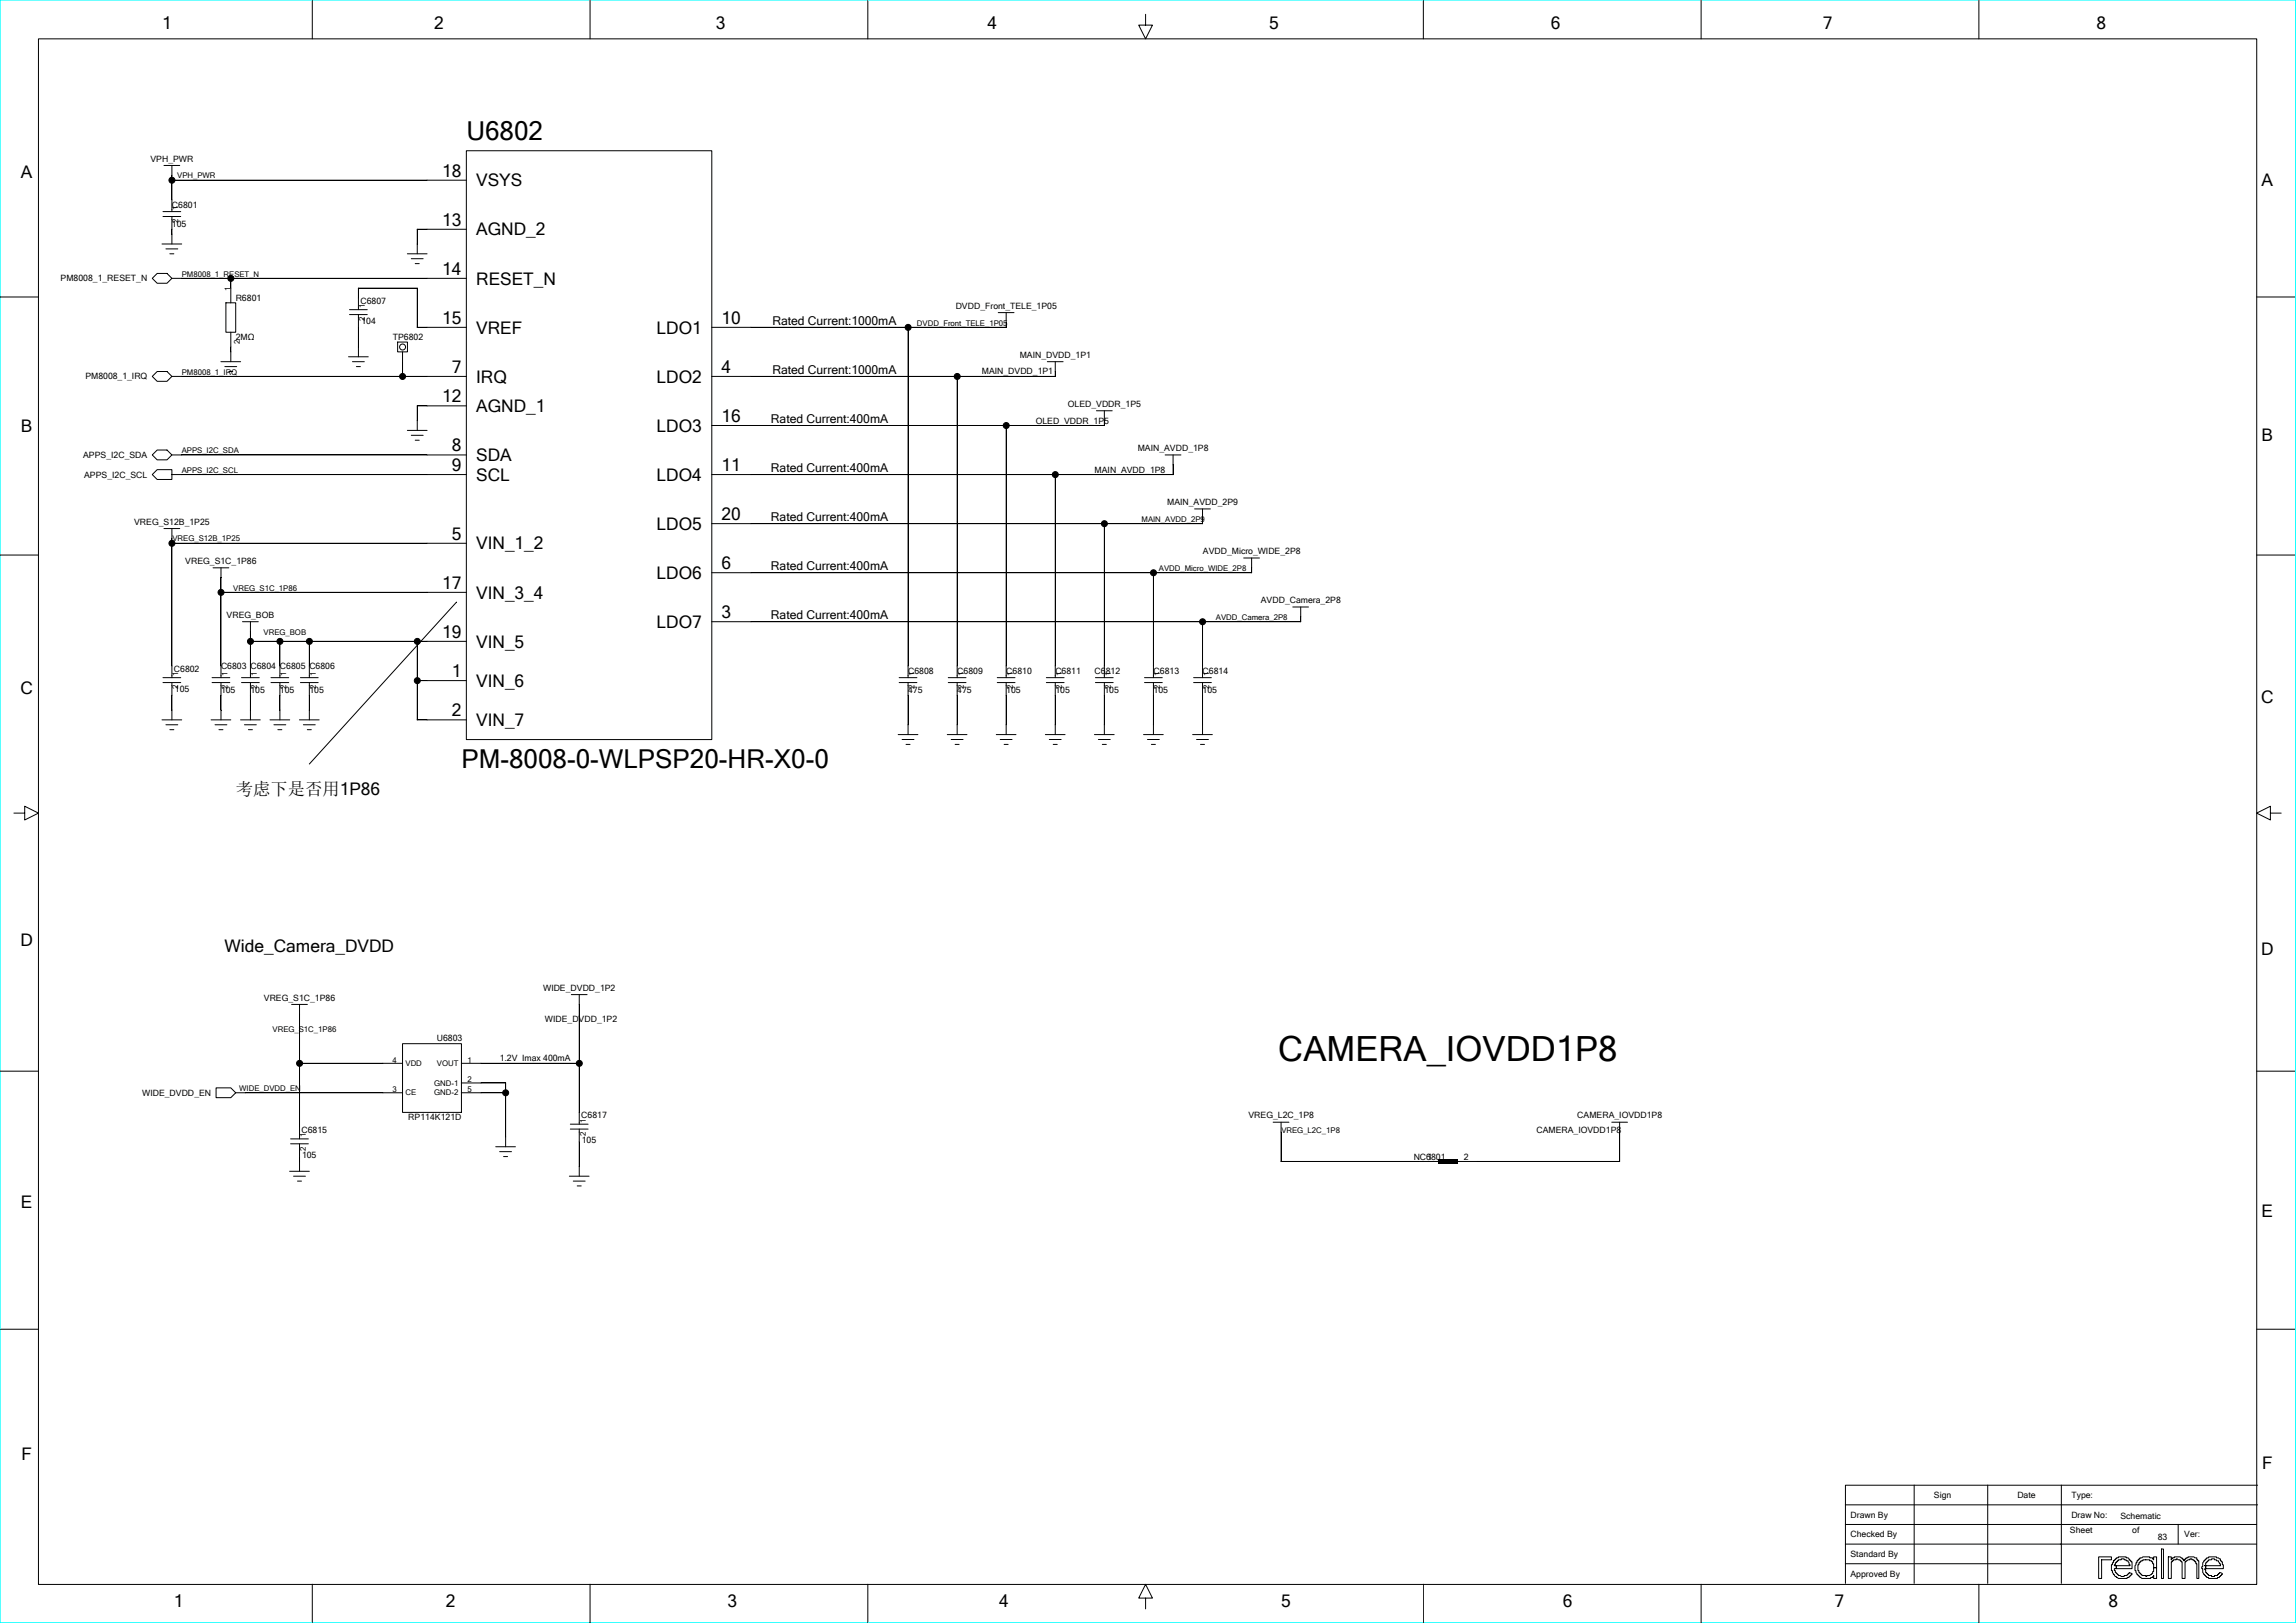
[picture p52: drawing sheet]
<svg xmlns="http://www.w3.org/2000/svg" width="297mm" height="210mm" viewBox="0 0 297 210" stroke-linecap="round" stroke-linejoin="round" font-family="sans-serif">
<defs><g id="words">
<text font-size="4.5" x="165.4" y="137.3">CAMERA_IOVDD1P8</text>
<g font-size="3.4">
<text x="60.3" y="18.2">U6802</text>
<text x="59.7" y="99.4">PM-8008-0-WLPSP20-HR-X0-0</text>
</g>
<g font-size="2.2">
<text x="21" y="3.8">1</text>
<text x="56.1" y="3.8">2</text>
<text x="92.6" y="3.8">3</text>
<text x="127.8" y="3.8">4</text>
<text x="164.2" y="3.8">5</text>
<text x="200.6" y="3.8">6</text>
<text x="235.8" y="3.8">7</text>
<text x="271.2" y="3.8">8</text>
<text x="2.7" y="23">A</text>
<text x="57.2" y="22.8">18</text>
<text x="57.2" y="29.2">13</text>
<text x="61.6" y="24.1">VSYS</text>
<text x="292.6" y="24.1">A</text>
<text x="57.2" y="35.5">14</text>
<text x="61.6" y="30.5">AGND_2</text>
<text x="57.2" y="41.9">15</text>
<text x="61.6" y="36.8">RESET_N</text>
<text x="93.3" y="41.9">10</text>
<text x="61.6" y="43.2">VREF</text>
<text x="84.9" y="43.2">LDO1</text>
<text x="57.2" y="52">12</text>
<text x="58.4" y="48.2">7</text>
<text x="61.6" y="49.5">IRQ</text>
<text x="61.6" y="53.3">AGND_1</text>
<text x="84.9" y="49.5">LDO2</text>
<text x="93.3" y="48.2">4</text>
<text x="2.7" y="55.9">B</text>
<text x="58.4" y="58.4">8</text>
<text x="61.6" y="59.7">SDA</text>
<text x="84.9" y="55.9">LDO3</text>
<text x="93.3" y="54.6">16</text>
<text x="292.6" y="57">B</text>
<text x="58.4" y="60.9">9</text>
<text x="61.6" y="62.2">SCL</text>
<text x="84.9" y="62.2">LDO4</text>
<text x="93.3" y="60.9">11</text>
<text x="58.4" y="69.8">5</text>
<text x="61.6" y="71.1">VIN_1_2</text>
<text x="84.9" y="68.6">LDO5</text>
<text x="93.3" y="67.3">20</text>
<text x="57.2" y="76.2">17</text>
<text x="61.6" y="77.4">VIN_3_4</text>
<text x="84.9" y="74.9">LDO6</text>
<text x="93.3" y="73.6">6</text>
<text x="57.2" y="82.5">19</text>
<text x="61.6" y="83.8">VIN_5</text>
<text x="84.9" y="81.2">LDO7</text>
<text x="93.3" y="80">3</text>
<text x="2.6" y="89.8">C</text>
<text x="58.4" y="87.6">1</text>
<text x="61.6" y="88.9">VIN_6</text>
<text x="58.4" y="92.7">2</text>
<text x="61.6" y="93.9">VIN_7</text>
<text x="292.5" y="90.9">C</text>
<text x="30.5" y="102.8">考虑下是否用1P86</text>
<text x="2.6" y="122.4">D</text>
<text x="29" y="123.1">Wide_Camera_DVDD</text>
<text x="292.5" y="123.5">D</text>
<text x="2.7" y="156.3">E</text>
<text x="292.6" y="157.4">E</text>
<text x="2.8" y="188.9">F</text>
<text x="292.6" y="190.1">F</text>
<text x="22.5" y="208">1</text>
<text x="57.7" y="208">2</text>
<text x="94.1" y="208">3</text>
<text x="129.3" y="208">4</text>
<text x="165.7" y="208">5</text>
<text x="202.2" y="208">6</text>
<text x="237.3" y="208">7</text>
<text x="272.7" y="208">8</text>
</g>
<g font-size="1.6">
<text x="99.9" y="42">Rated Current:1000mA</text>
<text x="99.9" y="48.4">Rated Current:1000mA</text>
<text x="99.7" y="54.7">Rated Current:400mA</text>
<text x="99.7" y="61.1">Rated Current:400mA</text>
<text x="99.7" y="67.4">Rated Current:400mA</text>
<text x="99.7" y="73.8">Rated Current:400mA</text>
<text x="99.7" y="80.1">Rated Current:400mA</text>
</g>
<g font-size="1.1">
<text x="19.5" y="20.9">VPH_PWR</text>
<text x="22.2" y="26.9">C6801</text>
<text x="22.2" y="29.4">105</text>
<text x="7.8" y="36.4">PM8008_1_RESET_N</text>
<text x="30.5" y="38.9">R6801</text>
<text x="46.6" y="39.3">C6807</text>
<text x="46.8" y="42">104</text>
<text x="123.6" y="39.9">DVDD_Front_TELE_1P05</text>
<text x="30.5" y="44">2MΩ</text>
<text x="50.8" y="44">TP6802</text>
<text x="131.9" y="46.3">MAIN_DVDD_1P1</text>
<text x="11" y="49.1">PM8008_1_IRQ</text>
<text x="127" y="48.5">MAIN_DVDD_1P1</text>
<text x="138.1" y="52.6">OLED_VDDR_1P5</text>
<text x="10.8" y="59.3">APPS_I2C_SDA</text>
<text x="134" y="54.8">OLED_VDDR_1P5</text>
<text x="147.2" y="58.4">MAIN_AVDD_1P8</text>
<text x="10.9" y="61.8">APPS_I2C_SCL</text>
<text x="141.6" y="61.2">MAIN_AVDD_1P8</text>
<text x="151" y="65.3">MAIN_AVDD_2P9</text>
<text x="17.3" y="67.9">VREG_S12B_1P25</text>
<text x="155.6" y="71.7">AVDD_Micro_WIDE_2P8</text>
<text x="24" y="73">VREG_S1C_1P86</text>
<text x="29.3" y="79.9">VREG_BOB</text>
<text x="163.1" y="78">AVDD_Camera_2P8</text>
<text x="22.5" y="86.9">C6802</text>
<text x="22.6" y="89.6">105</text>
<text x="28.6" y="89.7">105</text>
<text x="28.6" y="86.5">C6803 C6804 C6805 C6806</text>
<text x="32.4" y="89.7">105</text>
<text x="36.2" y="89.7">105</text>
<text x="40" y="89.7">105</text>
<text x="117.5" y="89.7">475</text>
<text x="117.5" y="87.2">C6808</text>
<text x="123.8" y="87.2">C6809</text>
<text x="123.8" y="89.7">475</text>
<text x="130.2" y="89.7">105</text>
<text x="130.2" y="87.2">C6810</text>
<text x="136.5" y="89.7">105</text>
<text x="136.5" y="87.2">C6811</text>
<text x="141.6" y="87.2">C6812</text>
<text x="142.9" y="89.7">105</text>
<text x="149.2" y="87.2">C6813</text>
<text x="149.2" y="89.7">105</text>
<text x="155.6" y="89.7">105</text>
<text x="155.6" y="87.2">C6814</text>
<text x="34.1" y="129.5">VREG_S1C_1P86</text>
<text x="70.3" y="128.2">WIDE_DVDD_1P2</text>
<text x="56.5" y="134.7">U6803</text>
<text x="64.6" y="137.3">1.2V Imax 400mA</text>
<text x="70.5" y="132.3">WIDE_DVDD_1P2</text>
<text x="18.4" y="141.8">WIDE_DVDD_EN</text>
<text x="39" y="146.6">C6815</text>
<text x="39.1" y="149.9">105</text>
<text x="52.8" y="145">RP114K121D</text>
<text x="75.2" y="144.7">C6817</text>
<text x="75.3" y="147.9">105</text>
<text x="161.5" y="144.7">VREG_L2C_1P8</text>
<text x="198.7" y="146.6">CAMERA_IOVDD1P8</text>
<text x="204" y="144.7">CAMERA_IOVDD1P8</text>
<text x="182.9" y="150">NC6801</text>
<text x="184.6" y="150">1</text>
<text x="189.4" y="150">2</text>
<text x="239.4" y="196.4">Drawn By</text>
<text x="250.2" y="193.8">Sign</text>
<text x="261" y="193.8">Date</text>
<text x="267.9" y="193.8">Type:</text>
<text x="267.9" y="196.4">Draw No:</text>
<text x="274.3" y="196.5">Schematic</text>
<text x="239.4" y="198.9">Checked By</text>
<text x="239.4" y="201.5">Standard By</text>
<text x="267.8" y="198.4">Sheet</text>
<text x="275.8" y="198.4">of</text>
<text x="279.1" y="199.3">83</text>
<text x="282.6" y="198.9">Ver:</text>
<text x="239.4" y="204">Approved By</text>
</g>
<g font-size="1">
<text x="22.9" y="23.1">VPH_PWR</text>
<text x="23.1" y="28.9" transform="rotate(-90 23.1 28.9)">2</text>
<text x="23.1" y="27.2" transform="rotate(-90 23.1 27.2)">1</text>
<text x="23.5" y="35.8">PM8008_1_RESET_N</text>
<text x="29.8" y="37.7" transform="rotate(-90 29.8 37.7)">1</text>
<text x="47.2" y="41.6" transform="rotate(-90 47.2 41.6)">2</text>
<text x="47.2" y="39.8" transform="rotate(-90 47.2 39.8)">1</text>
<text x="31" y="44.4" transform="rotate(-90 31 44.4)">2</text>
<text x="118.6" y="42.1">DVDD_Front_TELE_1P05</text>
<text x="23.5" y="48.5">PM8008_1_IRQ</text>
<text x="23.5" y="58.6">APPS_I2C_SDA</text>
<text x="23.5" y="61.2">APPS_I2C_SCL</text>
<text x="22.3" y="70.1">VREG_S12B_1P25</text>
<text x="147.7" y="67.5">MAIN_AVDD_2P9</text>
<text x="30.2" y="76.4">VREG_S1C_1P86</text>
<text x="149.9" y="73.9">AVDD_Micro_WIDE_2P8</text>
<text x="34.1" y="82.1">VREG_BOB</text>
<text x="157.3" y="80.2">AVDD_Camera_2P8</text>
<text x="23.1" y="89.2" transform="rotate(-90 23.1 89.2)">2</text>
<text x="23.1" y="87.5" transform="rotate(-90 23.1 87.5)">1</text>
<text x="29.4" y="89.2" transform="rotate(-90 29.4 89.2)">2</text>
<text x="29.4" y="87.5" transform="rotate(-90 29.4 87.5)">1</text>
<text x="33.2" y="89.2" transform="rotate(-90 33.2 89.2)">2</text>
<text x="33.2" y="87.5" transform="rotate(-90 33.2 87.5)">1</text>
<text x="37" y="89.2" transform="rotate(-90 37 89.2)">2</text>
<text x="37" y="87.5" transform="rotate(-90 37 87.5)">1</text>
<text x="40.8" y="89.2" transform="rotate(-90 40.8 89.2)">2</text>
<text x="40.8" y="87.5" transform="rotate(-90 40.8 87.5)">1</text>
<text x="118.3" y="89.2" transform="rotate(-90 118.3 89.2)">2</text>
<text x="118.3" y="87.5" transform="rotate(-90 118.3 87.5)">1</text>
<text x="124.7" y="89.2" transform="rotate(-90 124.7 89.2)">2</text>
<text x="124.7" y="87.5" transform="rotate(-90 124.7 87.5)">1</text>
<text x="131" y="89.2" transform="rotate(-90 131 89.2)">2</text>
<text x="131" y="87.5" transform="rotate(-90 131 87.5)">1</text>
<text x="137.3" y="89.2" transform="rotate(-90 137.3 89.2)">2</text>
<text x="137.3" y="87.5" transform="rotate(-90 137.3 87.5)">1</text>
<text x="143.7" y="89.2" transform="rotate(-90 143.7 89.2)">2</text>
<text x="143.7" y="87.5" transform="rotate(-90 143.7 87.5)">1</text>
<text x="150.1" y="89.2" transform="rotate(-90 150.1 89.2)">2</text>
<text x="150.1" y="87.5" transform="rotate(-90 150.1 87.5)">1</text>
<text x="156.4" y="89.2" transform="rotate(-90 156.4 89.2)">2</text>
<text x="156.4" y="87.5" transform="rotate(-90 156.4 87.5)">1</text>
<text x="35.3" y="133.6">VREG_S1C_1P86</text>
<text x="50.8" y="137.5">4</text>
<text x="52.5" y="137.9">VDD</text>
<text x="56.5" y="137.9">VOUT</text>
<text x="60.5" y="137.5">1</text>
<text x="30.9" y="141.2">WIDE_DVDD_EN</text>
<text x="50.8" y="141.3">3</text>
<text x="52.5" y="141.7">CE</text>
<text x="56.2" y="140.5">GND-1</text>
<text x="56.2" y="141.7">GND-2</text>
<text x="60.5" y="141.3">5</text>
<text x="60.5" y="140">2</text>
<text x="39.6" y="148.9" transform="rotate(-90 39.6 148.9)">2</text>
<text x="39.6" y="147.2" transform="rotate(-90 39.6 147.2)">1</text>
<text x="75.8" y="147" transform="rotate(-90 75.8 147)">2</text>
<text x="75.8" y="145.2" transform="rotate(-90 75.8 145.2)">1</text>
<text x="165.7" y="146.6">VREG_L2C_1P8</text>
</g>
</g></defs>
<path d="M0 0h296.9v210h-296.9z" fill="none" stroke="#0ff" stroke-width=".13"/>
<g fill="none" stroke="#000" stroke-width=".13">
<path d="M5 5h286.9v200h-286.9zM40.4 .1v4.9M60.3 19.5h31.8v76.2h-31.8zM76.3 .1v4.9M112.3 .1v4.9M148.2 1.9v1.3h.9l-.9 1.8-.9-1.8h.9M184.1 .1v4.9M220 .1v4.9M256 .1v4.9M0 38.4h5M19.7 36l.6-.6h1.3l.6 .6-.6 .7h-1.3zM21 31.6h2.5"/>
<path d="M21.1 28h2.3M21.1 27.4h2.3M21.2 21.4h2.1M21.5 32.2h1.5M22 32.8h.5M22.2 36h38.1M22.2 23.3h38.1M22.2 21.4v6M22.2 28v3.6M29.2 39.2h1.3v3.8h-1.3zM29.9 36v3.2M46.4 37.3h7.6v5.1h6.3"/>
<path d="M46.4 37.3v2.8M52.7 32.8h2.5M53.2 33.5h1.5M53.7 34.1h.5M60.3 29.7h-6.3v3.1M291.9 38.4h5M19.7 58.9l.6-.7h1.3l.6 .7-.6 .6h-1.3zM19.7 48.7l.6-.6h1.3l.6 .6-.6 .6h-1.3zM22.2 48.7h38.1M22.2 58.9h38.1M28.6 46.8h2.5M29.1 47.4h1.5"/>
<path d="M29.6 48.1h.5M29.9 43v3.8M45.1 46.2h2.5M45.2 40.7h2.3M45.2 40.1h2.3M45.6 46.8h1.5M46.1 47.4h.5M46.4 40.7v5.5M51.4 44.3h1.3v1.2h-1.3zM52.1 45.5v3.2M52.7 55.7h2.5M53.2 56.3h1.5"/>
<path d="M53.7 57h.5M60.3 52.5h-6.3v3.2M92.1 55.1h50.8M117.5 42.4v45.3M123.8 48.7v39M129.1 40.4h2.1M130.2 40.4v2h-38.1M130.2 55.1v32.6M135.5 46.8h2M136.5 46.8v1.9h-44.4M141.8 53.1h2.1M142.9 53.1v2"/>
<path d="M150.7 58.9h2.1M151.7 58.9v2.5h-59.6M0 71.8h5M19.7 61.4l.6-.6h1.9v1.2h-1.9zM21.2 68.4h2.1M22.2 70.3h38.1M22.2 61.4h38.1M22.2 68.4v19.3M27.6 73.5h2M28.6 76.6h31.7M28.6 73.5v14.2M59.1 77.9l-19.1 21"/>
<path d="M136.5 61.4v26.3M142.9 67.8v19.9M149.2 74.1v13.6M154.5 65.8h2.1M155.6 65.8v2h-63.5M160.9 72.2h2M161.9 72.2v1.9h-69.8M167.2 78.5h2.1M168.3 78.5v1.9h-76.2M291.9 71.8h5M21 93.1h2.5M21.1 88.3h2.3"/>
<path d="M21.1 87.7h2.3M21.5 93.8h1.5M22 94.4h.5M22.2 88.3v4.8M27.3 93.1h2.6M27.4 88.3h2.3M27.4 87.7h2.3M27.8 93.8h1.5M28.3 94.4h.5M28.6 88.3v4.8M31.1 93.1h2.6M31.2 88.3h2.3"/>
<path d="M31.2 87.7h2.3M31.4 80.4h2M31.6 93.8h1.6M32.1 94.4h.5M32.4 83h27.9M32.4 80.4v7.3M32.4 88.3v4.8M34.9 93.1h2.6M35.1 88.3h2.2M35.1 87.7h2.2M35.4 93.8h1.6M35.9 94.4h.6"/>
<path d="M36.2 83v4.7M36.2 88.3v4.8M38.7 93.1h2.6M38.9 88.3h2.3M38.9 87.7h2.3M39.2 93.8h1.6M39.8 94.4h.5M40 83v4.7M40 88.3v4.8M54 88.1h6.3M54 93.1h6.3M54 83v10.2"/>
<path d="M116.2 95h2.5M116.3 88.3h2.3M116.3 87.7h2.3M116.7 95.7h1.5M117.2 96.3h.5M117.5 88.3v6.7M122.5 95h2.6M122.7 88.3h2.3M122.7 87.7h2.3M123 95.7h1.6M123.5 96.3h.6M123.8 88.3v6.7"/>
<path d="M128.9 95h2.5M129 88.3h2.3M129 87.7h2.3M129.4 95.7h1.5M129.9 96.3h.5M130.2 88.3v6.7M135.2 95h2.6M135.4 88.3h2.2M135.4 87.7h2.2M135.7 95.7h1.6M136.2 96.3h.6M136.5 88.3v6.7"/>
<path d="M141.6 95h2.5M141.7 88.3h2.3M141.7 87.7h2.3M142.1 95.7h1.5M142.6 96.3h.5M142.9 88.3v6.7M147.9 95h2.6M148.1 88.3h2.2M148.1 87.7h2.2M148.4 95.7h1.6M148.9 96.3h.6M149.2 88.3v6.7"/>
<path d="M154.3 95h2.5M154.4 88.3h2.3M154.4 87.7h2.3M154.8 95.7h1.5M155.3 96.3h.5M155.6 80.4v7.3M155.6 88.3v6.7M1.8 105.2h1.4v-.9l1.8 .9-1.8 .9v-.9M293.7 105.2v-.9l-1.8 .9 1.8 .9v-.9h1.4M0 138.6h5M37.7 130h2.1M38.7 137.6h13.4"/>
<path d="M38.7 130v17.4M52.1 135h7.6v8.9h-7.6zM59.7 137.6h15.2M73.9 128.7h2M74.9 128.7v16.8M291.9 138.6h5M28 140.8h1.9l.6 .6-.6 .6h-1.9zM30.5 141.4h21.6M37.5 151.6h2.5M37.6 148h2.3M37.6 147.4h2.3M38 152.2h1.5"/>
<path d="M38.5 152.8h.5M38.7 148v3.6M59.7 140.1h5.7v8.3M59.7 141.4h5.7M64.1 148.4h2.6M64.6 149h1.6M65.1 149.6h.6M73.6 152.2h2.6M73.8 146.1h2.3M73.8 145.5h2.3M74.2 152.8h1.5M74.7 153.4h.5"/>
<path d="M74.9 146.1v6.1M164.7 145.2h2M165.7 145.2v5.1h20.3M208.5 145.2h2M209.5 145.2v5.1h-20.9M0 172h5M291.9 172h5M238.7 194.7h53.3M238.7 199.8h53.2M238.7 197.3h53.2M247.6 192.2v12.7M257.1 192.2v12.7"/>
<path d="M266.6 192.2v12.7M281.8 197.2v2.6M292 192.2h-53.3v12.7M40.4 205v5M76.3 205v5M112.3 205v5M148.2 206.8h.9l-.9-1.8-.9 1.8h.9v1.4M184.1 205v5M220 205v5M238.7 202.3h27.9M256 205v5M271.5 201.4h1.6v.4h-1.2v2.4h-.4z"/>
<path d="M273.6 201.7h.2v-.1h.2v-.2h1v.2h.3l.1 .2h.1v.2l.3 .1v.9h-2v-.4h1.7v-.1h-.1l-.1-.5-.5-.2v-.1l-.8 .1-.1 .3-.3 .1v.3h-.1v.1h.3v.4h-.3v.2h.1v.3h.2v.1l.2 .1v.2l.8 .1v-.1h.4l.1-.3h.1v-.1l.4 .1v.1l-.3 .2-.1 .2h-.2v.1h-1.2l-.2-.1v-.1h-.2l-.1-.3h-.1l-.1-.5h-.2v-.7h.2l.1-.5h.1zM276.6 201.8h.1l.1-.2h.3l.1-.2h.9v.2h.4l.1 .2v-.4h.4v1.4h-.4v-.5h-.1v-.2h-.2v-.1h-.2v-.2h-.9v.2h-.3v.1l-.2 .1v.3h-.1v.7h.1v.3l.2 .1 .2 .3h.5v.1h.1v-.1h.4l.2-.2v-.1h.2v-.3h.1v-.5h.4v1.4h-.4v-.3v.1h-.1v.1h-.3v.1h-1.1l-.3-.1-.1-.2h-.1v-.2h-.2l-.1-.4a1.02 1.02 0 0 1 0-1zM279.6 200.4h.3v3.8h-.3zM280.5 201.4h.4v.4l.1-.2h.3v-.2h.7l.3 .2v.1h.1l.1 .3v-.2l.3-.1v-.1h.2v-.2h.8l.1 .2h.3v.2l.2 .2v2.2h-.2v-1.9h-.2v-.2h-.1v-.1h-.1v-.2h-.3v-.1h-.2v.1h-.3l-.2 .2v.1h-.2v2.1h-.3v-2.1l-.3-.1v-.2h-.2l-.2-.1h-.1v.1h-.4v.2l-.2 .1v2.1h-.4zM285.1 202h.1v-.2l.2-.1v-.1h.3v-.2h1v.2l.5 .1v.3l.3 .1v.4h.1v.5h-2.3v-.4h1.9v-.3h-.1l-.1-.3h-.3v-.2h-.2v-.1h-.4v.1h-.4l-.1 .3-.3 .1v.4h-.1h.1v.4h-.1v.1h.1v.4h.1v.1h.2l.1 .3h.4v.1l.7-.1 .2-.3h.1v-.1l.4 .1v.1h-.2v.2h-.1l-.1 .2h-.3v.1h-1.1v-.1h-.3l-.1-.2h-.1v-.2h-.1l-.2-.2v-.5h-.1z"/>
<circle cx="22.2" cy="23.3" r=".39"/>
<circle cx="29.9" cy="36" r=".39"/>
<circle cx="52.1" cy="48.7" r=".39"/>
<circle cx="52.1" cy="44.9" r=".39"/>
<circle cx="117.5" cy="42.4" r=".39"/>
<circle cx="123.8" cy="48.7" r=".39"/>
<circle cx="130.2" cy="55.1" r=".39"/>
<circle cx="22.2" cy="70.3" r=".39"/>
<circle cx="28.6" cy="76.6" r=".39"/>
<circle cx="136.5" cy="61.4" r=".39"/>
<circle cx="142.9" cy="67.8" r=".39"/>
<circle cx="149.2" cy="74.1" r=".39"/>
<circle cx="32.4" cy="83" r=".39"/>
<circle cx="36.2" cy="83" r=".39"/>
<circle cx="40" cy="83" r=".39"/>
<circle cx="54" cy="88.1" r=".39"/>
<circle cx="54" cy="83" r=".39"/>
<circle cx="155.6" cy="80.4" r=".39"/>
<circle cx="38.8" cy="137.6" r=".39"/>
<circle cx="74.9" cy="137.6" r=".39"/>
<circle cx="65.4" cy="141.4" r=".39"/>
</g>
<path d="M186 150h2.6v.5h-2.6z" fill="#000"/>
<g fill="#000">
<path d="M22.2 22.7v.6z" fill-rule="evenodd"/>
<path d="M22.2 29.7v.6z" fill-rule="evenodd"/>
<path d="M29.9 36v1.3z" fill-rule="evenodd"/>
<path d="M46.4 37.3v1.3z" fill-rule="evenodd"/>
<path d="M54 29.7v1.9z" fill-rule="evenodd"/>
<path d="M54 29.7h1.2z" fill-rule="evenodd"/>
<path d="M29.9 44.9v.6z" fill-rule="evenodd"/>
<path d="M52.1 46.8v1.9z" fill-rule="evenodd"/>
<path d="M54 52.5v1.9z" fill-rule="evenodd"/>
<path d="M54 42.4h1.2z" fill-rule="evenodd"/>
<path d="M54 52.5h1.2z" fill-rule="evenodd"/>
<path d="M130.2 41.7v.7z" fill-rule="evenodd"/>
<path d="M136.5 48.1v.6z" fill-rule="evenodd"/>
<path d="M142.9 54.4v.7z" fill-rule="evenodd"/>
<path d="M22.2 69.7v.6z" fill-rule="evenodd"/>
<path d="M28.6 74.7v1.9z" fill-rule="evenodd"/>
<path d="M151.7 60.1v1.3z" fill-rule="evenodd"/>
<path d="M155.6 67.1v.7z" fill-rule="evenodd"/>
<path d="M161.9 73.5v.6z" fill-rule="evenodd"/>
<path d="M168.3 79.8v.6z" fill-rule="evenodd"/>
<path d="M22.2 90v1.9z" fill-rule="evenodd"/>
<path d="M28.6 90v1.9z" fill-rule="evenodd"/>
<path d="M32.4 90v1.9z" fill-rule="evenodd"/>
<path d="M32.4 81.7v1.3z" fill-rule="evenodd"/>
<path d="M36.2 90v1.9z" fill-rule="evenodd"/>
<path d="M40 90v1.9z" fill-rule="evenodd"/>
<path d="M54 83h1.2z" fill-rule="evenodd"/>
<path d="M54 88.1h1.2z" fill-rule="evenodd"/>
<path d="M54 93.1h1.2z" fill-rule="evenodd"/>
<path d="M38.7 149.6v.7z" fill-rule="evenodd"/>
<path d="M65.4 140.1v1.3z" fill-rule="evenodd"/>
<circle cx="22.2" cy="23.3" r=".39"/>
<circle cx="29.9" cy="36" r=".39"/>
<circle cx="52.1" cy="48.7" r=".39"/>
<circle cx="117.5" cy="42.4" r=".39"/>
<circle cx="123.8" cy="48.7" r=".39"/>
<circle cx="130.2" cy="55.1" r=".39"/>
<circle cx="22.2" cy="70.3" r=".39"/>
<circle cx="28.6" cy="76.6" r=".39"/>
<circle cx="136.5" cy="61.4" r=".39"/>
<circle cx="142.9" cy="67.8" r=".39"/>
<circle cx="149.2" cy="74.1" r=".39"/>
<circle cx="32.4" cy="83" r=".39"/>
<circle cx="36.2" cy="83" r=".39"/>
<circle cx="40" cy="83" r=".39"/>
<circle cx="54" cy="88.1" r=".39"/>
<circle cx="54" cy="83" r=".39"/>
<circle cx="155.6" cy="80.4" r=".39"/>
<circle cx="38.8" cy="137.6" r=".39"/>
<circle cx="74.9" cy="137.6" r=".39"/>
<circle cx="65.4" cy="141.4" r=".39"/>
</g>
<use href="#words"/>
</svg>
